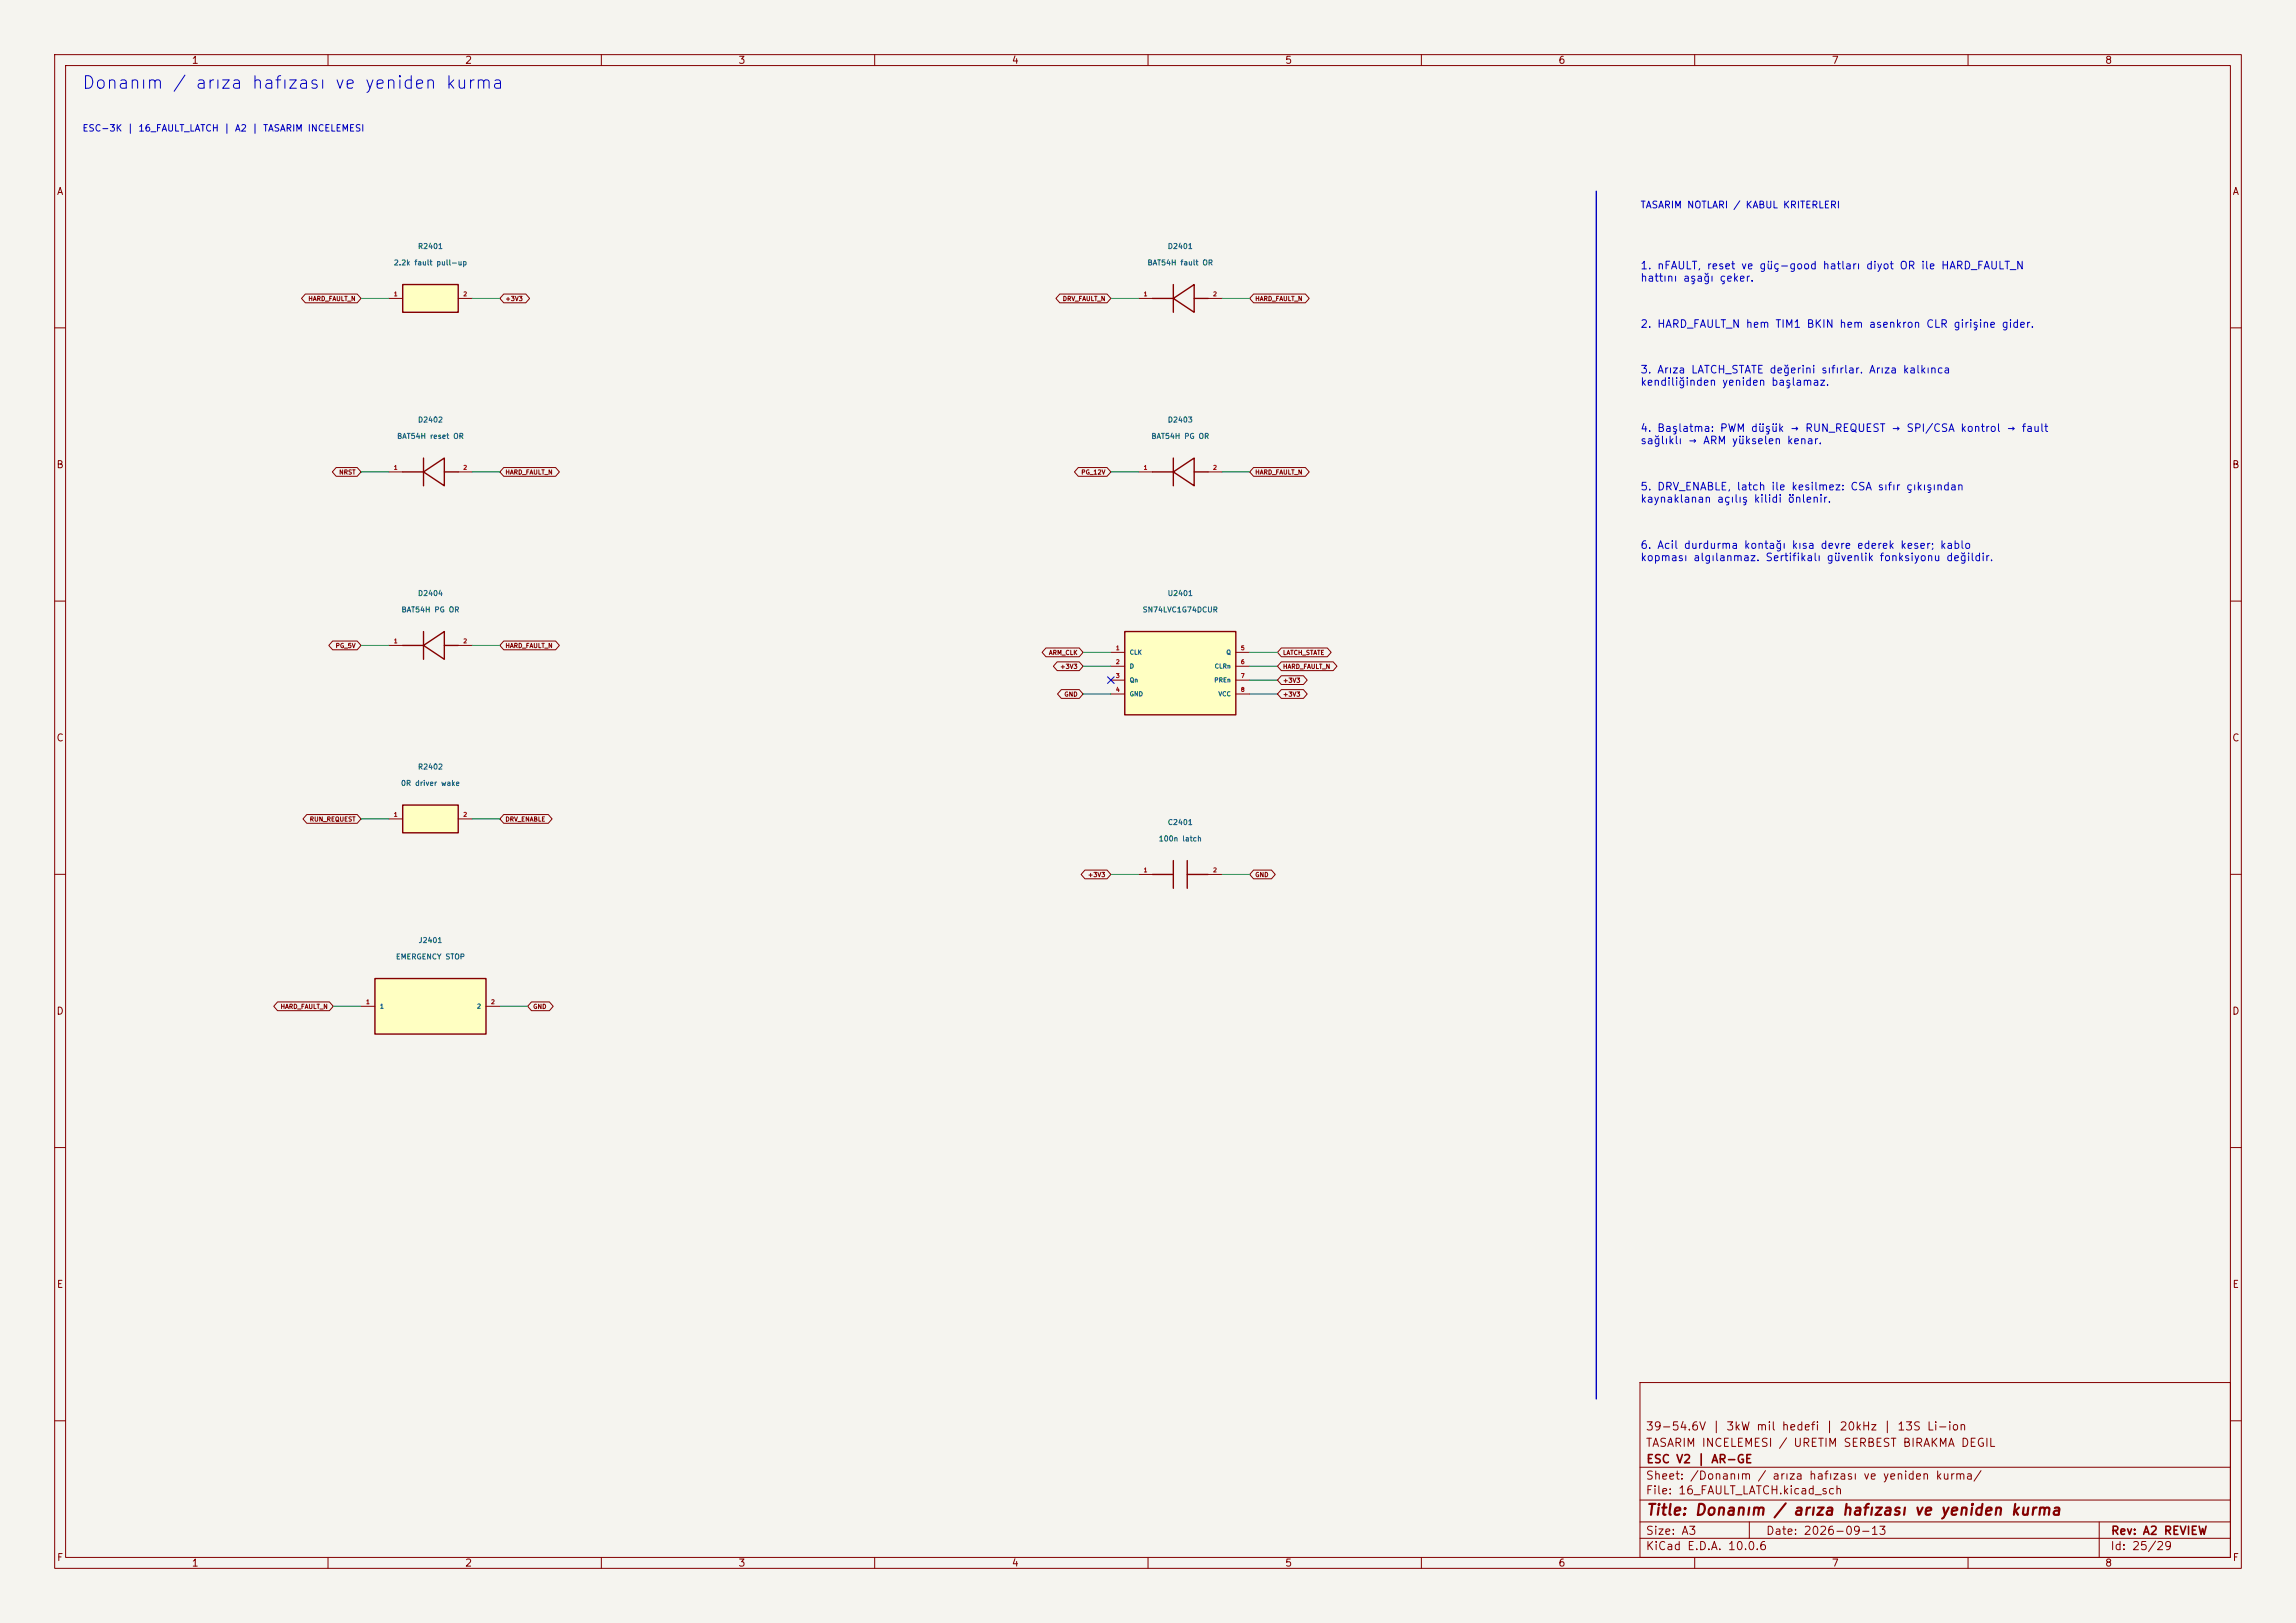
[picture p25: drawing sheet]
<svg xmlns="http://www.w3.org/2000/svg" width="420mm" height="297mm" viewBox="0 0 420 297" stroke-linecap="round" stroke-linejoin="round" font-family="sans-serif">
<defs><g id="words">
<text font-size="2.3" fill="#0000c2" x="14.9" y="16.8">Donanım / arıza hafızası ve yeniden kurma</text>
<text font-size="2" fill="#840000" x="301" y="277.8">Title: Donanım / arıza hafızası ve yeniden kurma</text>
<g font-size="1.5" fill="#840000">
<text x="300.9" y="262.1">39-54.6V | 3kW mil hedefi | 20kHz | 13S Li-ion</text>
<text x="300.9" y="265.1">TASARIM INCELEMESI / URETIM SERBEST BIRAKMA DEGIL</text>
<text x="301" y="268.1">ESC V2 | AR-GE</text>
<text x="300.9" y="273.8">File: 16_FAULT_LATCH.kicad_sch</text>
<text x="300.9" y="271.1">Sheet: /Donanım / arıza hafızası ve yeniden kurma/</text>
<text x="300.9" y="281.2">Size: A3</text>
<text x="322.9" y="281.2">Date: 2026-09-13</text>
<text x="386" y="281.2">Rev: A2 REVIEW</text>
<text x="300.9" y="284">KiCad E.D.A. 10.0.6</text>
<text x="385.9" y="284">Id: 25/29</text>
</g>
<g font-size="1.4" fill="#0000c2">
<text x="300" y="49.6">1. nFAULT, reset ve güç-good hatları diyot OR ile HARD_FAULT_N</text>
<text x="300" y="51.9">hattını aşağı çeker.</text>
<text x="300" y="60.3">2. HARD_FAULT_N hem TIM1 BKIN hem asenkron CLR girişine gider.</text>
<text x="300" y="68.7">3. Arıza LATCH_STATE değerini sıfırlar. Arıza kalkınca</text>
<text x="300" y="70.9">kendiliğinden yeniden başlamaz.</text>
<text x="300" y="79.4">4. Başlatma: PWM düşük → RUN_REQUEST → SPI/CSA kontrol → fault</text>
<text x="300" y="81.6">sağlıklı → ARM yükselen kenar.</text>
<text x="300" y="90.1">5. DRV_ENABLE, latch ile kesilmez: CSA sıfır çıkışından</text>
<text x="300" y="92.3">kaynaklanan açılış kilidi önlenir.</text>
<text x="300" y="100.8">6. Acil durdurma kontağı kısa devre ederek keser; kablo</text>
<text x="300" y="103">kopması algılanmaz. Sertifikalı güvenlik fonksiyonu değildir.</text>
</g>
<g font-size="1.3" fill="#840000">
<text x="35" y="12">1</text>
<text x="85" y="12">2</text>
<text x="135" y="12">3</text>
<text x="185" y="12">4</text>
<text x="235" y="12">5</text>
<text x="285" y="12">6</text>
<text x="335" y="12">7</text>
<text x="385" y="12">8</text>
<text x="10.3" y="36">A</text>
<text x="408.3" y="36">A</text>
<text x="10.2" y="86">B</text>
<text x="408.2" y="86">B</text>
<text x="10.2" y="136">C</text>
<text x="408.2" y="136">C</text>
<text x="10.2" y="186">D</text>
<text x="408.2" y="186">D</text>
<text x="10.3" y="236">E</text>
<text x="408.3" y="236">E</text>
<text x="10.3" y="286">F</text>
<text x="35" y="287">1</text>
<text x="85" y="287">2</text>
<text x="135" y="287">3</text>
<text x="185" y="287">4</text>
<text x="235" y="287">5</text>
<text x="285" y="287">6</text>
<text x="335" y="287">7</text>
<text x="385" y="287">8</text>
<text x="408.3" y="286">F</text>
</g>
<text font-size="1.3" fill="#0000c2" x="300" y="38.4">TASARIM NOTLARI / KABUL KRITERLERI</text>
<text font-size="1.2" fill="#0000c2" x="15" y="24.4">ESC-3K | 16_FAULT_LATCH | A2 | TASARIM INCELEMESI</text>
<g font-size="1" fill="#006464">
<text x="76.4" y="45.8">R2401</text>
<text x="213.5" y="45.8">D2401</text>
<text x="71.9" y="48.8">2.2k fault pull-up</text>
<text x="209.8" y="48.8">BAT54H fault OR</text>
<text x="76.4" y="77.5">D2402</text>
<text x="213.5" y="77.5">D2403</text>
<text x="72.5" y="80.5">BAT54H reset OR</text>
<text x="210.5" y="80.5">BAT54H PG OR</text>
<text x="73.4" y="112.3">BAT54H PG OR</text>
<text x="76.4" y="109.3">D2404</text>
<text x="208.9" y="112.3">SN74LVC1G74DCUR</text>
<text x="213.5" y="109.3">U2401</text>
<text x="76.4" y="141">R2402</text>
<text x="73.3" y="144">0R driver wake</text>
<text x="211.9" y="154.2">100n latch</text>
<text x="213.5" y="151.2">C2401</text>
<text x="76.5" y="172.8">J2401</text>
<text x="72.3" y="175.8">EMERGENCY STOP</text>
</g>
<g font-size=".8" fill="#840000">
<text x="56.3" y="55.3">HARD_FAULT_N</text>
<text x="92.4" y="55.3">+3V3</text>
<text x="194.3" y="55.3">DRV_FAULT_N</text>
<text x="229.5" y="55.3">HARD_FAULT_N</text>
<text x="62" y="87">NRST</text>
<text x="92.4" y="87">HARD_FAULT_N</text>
<text x="197.7" y="87">PG_12V</text>
<text x="229.5" y="87">HARD_FAULT_N</text>
<text x="61.3" y="118.8">PG_5V</text>
<text x="92.4" y="118.8">HARD_FAULT_N</text>
<text x="191.8" y="120">ARM_CLK</text>
<text x="193.8" y="122.6">+3V3</text>
<text x="234.6" y="125.1">+3V3</text>
<text x="234.6" y="122.6">HARD_FAULT_N</text>
<text x="234.6" y="120">LATCH_STATE</text>
<text x="194.6" y="127.7">GND</text>
<text x="234.6" y="127.7">+3V3</text>
<text x="56.6" y="150.5">RUN_REQUEST</text>
<text x="92.4" y="150.5">DRV_ENABLE</text>
<text x="198.9" y="160.7">+3V3</text>
<text x="229.5" y="160.7">GND</text>
<text x="51.2" y="184.8">HARD_FAULT_N</text>
<text x="97.4" y="184.8">GND</text>
</g>
<g font-size=".8" fill="#a90000">
<text x="72" y="54.4">1</text>
<text x="84.7" y="54.4">2</text>
<text x="209.1" y="54.4">1</text>
<text x="221.8" y="54.4">2</text>
<text x="72" y="86.1">1</text>
<text x="84.7" y="86.1">2</text>
<text x="209.1" y="86.1">1</text>
<text x="221.8" y="86.1">2</text>
<text x="72" y="117.9">1</text>
<text x="84.7" y="117.9">2</text>
<text x="204" y="119.2">1</text>
<text x="226.9" y="119.2">5</text>
<text x="204" y="121.7">2</text>
<text x="204" y="124.2">3</text>
<text x="226.9" y="121.7">6</text>
<text x="226.9" y="124.2">7</text>
<text x="204" y="126.8">4</text>
<text x="226.9" y="126.8">8</text>
<text x="72" y="149.6">1</text>
<text x="84.7" y="149.6">2</text>
<text x="209.1" y="159.8">1</text>
<text x="221.8" y="159.8">2</text>
<text x="66.9" y="183.9">1</text>
<text x="89.7" y="183.9">2</text>
</g>
<g font-size=".8" fill="#006464">
<text x="206.6" y="120">CLK</text>
<text x="224.2" y="120">Q</text>
<text x="206.6" y="122.5">D</text>
<text x="206.6" y="125.1">Qn</text>
<text x="222" y="125.1">PREn</text>
<text x="222.1" y="122.5">CLRn</text>
<text x="206.6" y="127.6">GND</text>
<text x="222.8" y="127.6">VCC</text>
<text x="69.4" y="184.8">1</text>
<text x="87.2" y="184.8">2</text>
</g>
</g></defs>
<path d="M0 0h420v297h-420z" fill="#f5f4ef" stroke="#f5f4ef" stroke-width=".18"/>
<g fill="none" stroke="#840000" stroke-width=".18">
<path d="M10 10h400v277h-400zM12 12h396v273h-396zM60 10v2M110 10v2M160 10v2M210 10v2M260 10v2M310 10v2M360 10v2M208.3 54.6h2.5M221 54.6h2.5M10 60h2"/>
<path d="M408 60h2M71.1 86.4h2.6M83.8 86.4h2.6M10 110h2M71.1 118.1h2.6M83.8 118.1h2.6M408 110h2M10 160h2M408 160h2M208.3 160h2.5M221 160h2.5M10 210h2"/>
<path d="M408 210h2M300 253h108v32h-108zM10 260h2M300 278.5h108M300 274.5h108M300 268.5h108M320 278.5v3M384 278.5v6.5M408 260h2M60 285v2M110 285v2M160 285v2"/>
<path d="M210 285v2M260 285v2M300 281.5h108M310 285v2M360 285v2"/>
</g>
<g fill="none" stroke="#840000" stroke-width=".25">
<path d="M210.8 54.6h3.8M214.6 54.6l3.8-2.5v5.1zM214.6 52.1v5.1M218.4 54.6h2.6M73.7 86.4h3.8M77.5 86.4l3.8-2.6v5.1zM77.5 83.8v5.1M81.3 86.4h2.5M73.7 118.1h3.8M77.5 118.1l3.8-2.5v5.1zM77.5 115.6v5.1M81.3 118.1h2.5"/>
<path d="M214.6 157.5v5.1M217.2 157.5v5.1M210.8 160h3.8M217.2 160h3.8"/>
</g>
<path d="M68.6 179.1h20.3v10.1h-20.3z" fill="#ffffc2"/>
<path d="M68.6 179.1h20.3v10.1h-20.3z" fill="none" stroke="#840000" stroke-width=".25"/>
<path d="M66 184.2h2.6M88.9 184.2h2.5" fill="none" stroke="#840000" stroke-width=".18"/>
<path d="M205.7 115.6h20.4v15.2h-20.4z" fill="#ffffc2"/>
<path d="M205.7 115.6h20.4v15.2h-20.4z" fill="none" stroke="#840000" stroke-width=".25"/>
<path d="M203.2 119.4h2.5M226.1 119.4h2.5M203.2 121.9h2.5M203.2 124.5h2.5M203.2 127h2.5M226.1 121.9h2.5M226.1 124.5h2.5M226.1 127h2.5" fill="none" stroke="#840000" stroke-width=".18"/>
<path d="M73.7 52.1h10.1v5.1h-10.1z" fill="#ffffc2"/>
<path d="M73.7 52.1h10.1v5.1h-10.1z" fill="none" stroke="#840000" stroke-width=".25"/>
<path d="M71.1 54.6h2.6M83.8 54.6h2.6" fill="none" stroke="#840000" stroke-width=".18"/>
<path d="M73.7 147.3h10.1v5.1h-10.1z" fill="#ffffc2"/>
<path d="M210.8 86.4h3.8M214.6 86.4l3.8-2.6v5.1zM214.6 83.8v5.1M218.4 86.4h2.6M73.7 147.3h10.1v5.1h-10.1z" fill="none" stroke="#840000" stroke-width=".25"/>
<g fill="none" stroke="#840000" stroke-width=".18">
<path d="M55.9 53.8h9.4l.7 .8-.7 .8h-9.4l-.7-.8zM92.1 53.8h4.1l.7 .8-.7 .8h-4.1l-.7-.8zM193.9 53.8h8.6l.7 .8-.7 .8h-8.6l-.7-.8zM229.3 53.8h9.5l.7 .8-.7 .8h-9.5l-.7-.8zM61.5 85.6h3.8l.7 .8-.7 .8h-3.8l-.7-.8zM92.1 85.6h9.5l.7 .8-.7 .8h-9.5l-.7-.8zM197.2 85.6h5.3l.7 .8-.7 .8h-5.3l-.7-.8zM208.3 86.4h2.5M221 86.4h2.5M229.3 85.6h9.5l.7 .8-.7 .8h-9.5l-.7-.8zM60.8 117.3h4.5l.7 .8-.7 .8h-4.5l-.7-.8zM92.1 117.3h9.5l.7 .8-.7 .8h-9.5l-.7-.8z"/>
<path d="M191.3 118.6h6.1l.7 .8-.7 .8h-6.1l-.7-.8zM234.4 118.6h8.4l.7 .8-.7 .8h-8.4l-.7-.8zM193.4 121.1h4l.7 .8-.7 .8h-4l-.7-.8zM194.1 126.2h3.3l.7 .8-.7 .8h-3.3l-.7-.8zM234.4 126.2h4l.7 .8-.7 .8h-4l-.7-.8zM234.4 123.7h4l.7 .8-.7 .8h-4l-.7-.8zM234.4 121.1h9.5l.7 .8-.7 .8h-9.5l-.7-.8zM56.1 149.1h9.2l.7 .8-.7 .8h-9.2l-.7-.8zM71.1 149.9h2.6M83.8 149.9h2.6M92.1 149.1h8.2l.7 .8-.7 .8h-8.2l-.7-.8zM198.5 159.2h4l.7 .8-.7 .8h-4l-.7-.8z"/>
<path d="M229.3 159.2h3.3l.7 .8-.7 .8h-3.3l-.7-.8zM50.8 183.3h9.5l.7 .9-.7 .8h-9.5l-.7-.8zM97.2 183.3h3.3l.7 .9-.7 .8h-3.3l-.7-.8z"/>
</g>
<path d="M292 35v221" fill="none" stroke="#0000c2" stroke-width=".25"/>
<g fill="none" stroke="#009600" stroke-width=".18">
<path d="M66 54.6h5.1M86.4 54.6h5M203.2 54.6h5.1M223.5 54.6h5.1M66 86.4h5.1M86.4 86.4h5M203.2 86.4h5.1M223.5 86.4h5.1M66 118.1h5.1M86.4 118.1h5M198.1 119.4h5.1M228.6 119.4h5.1"/>
<path d="M198.1 127h5.1M198.1 121.9h5.1M228.6 127h5.1M228.6 121.9h5.1M228.6 124.5h5.1M66 149.9h5.1M86.4 149.9h5M203.2 160h5.1M223.5 160h5.1M61 184.2h5M91.4 184.2h5.1"/>
</g>
<path d="M202.6 123.9l1.2 1.2M203.8 123.9l-1.2 1.2" fill="none" stroke="#000084" stroke-width=".18"/>
<use href="#words"/>
</svg>
